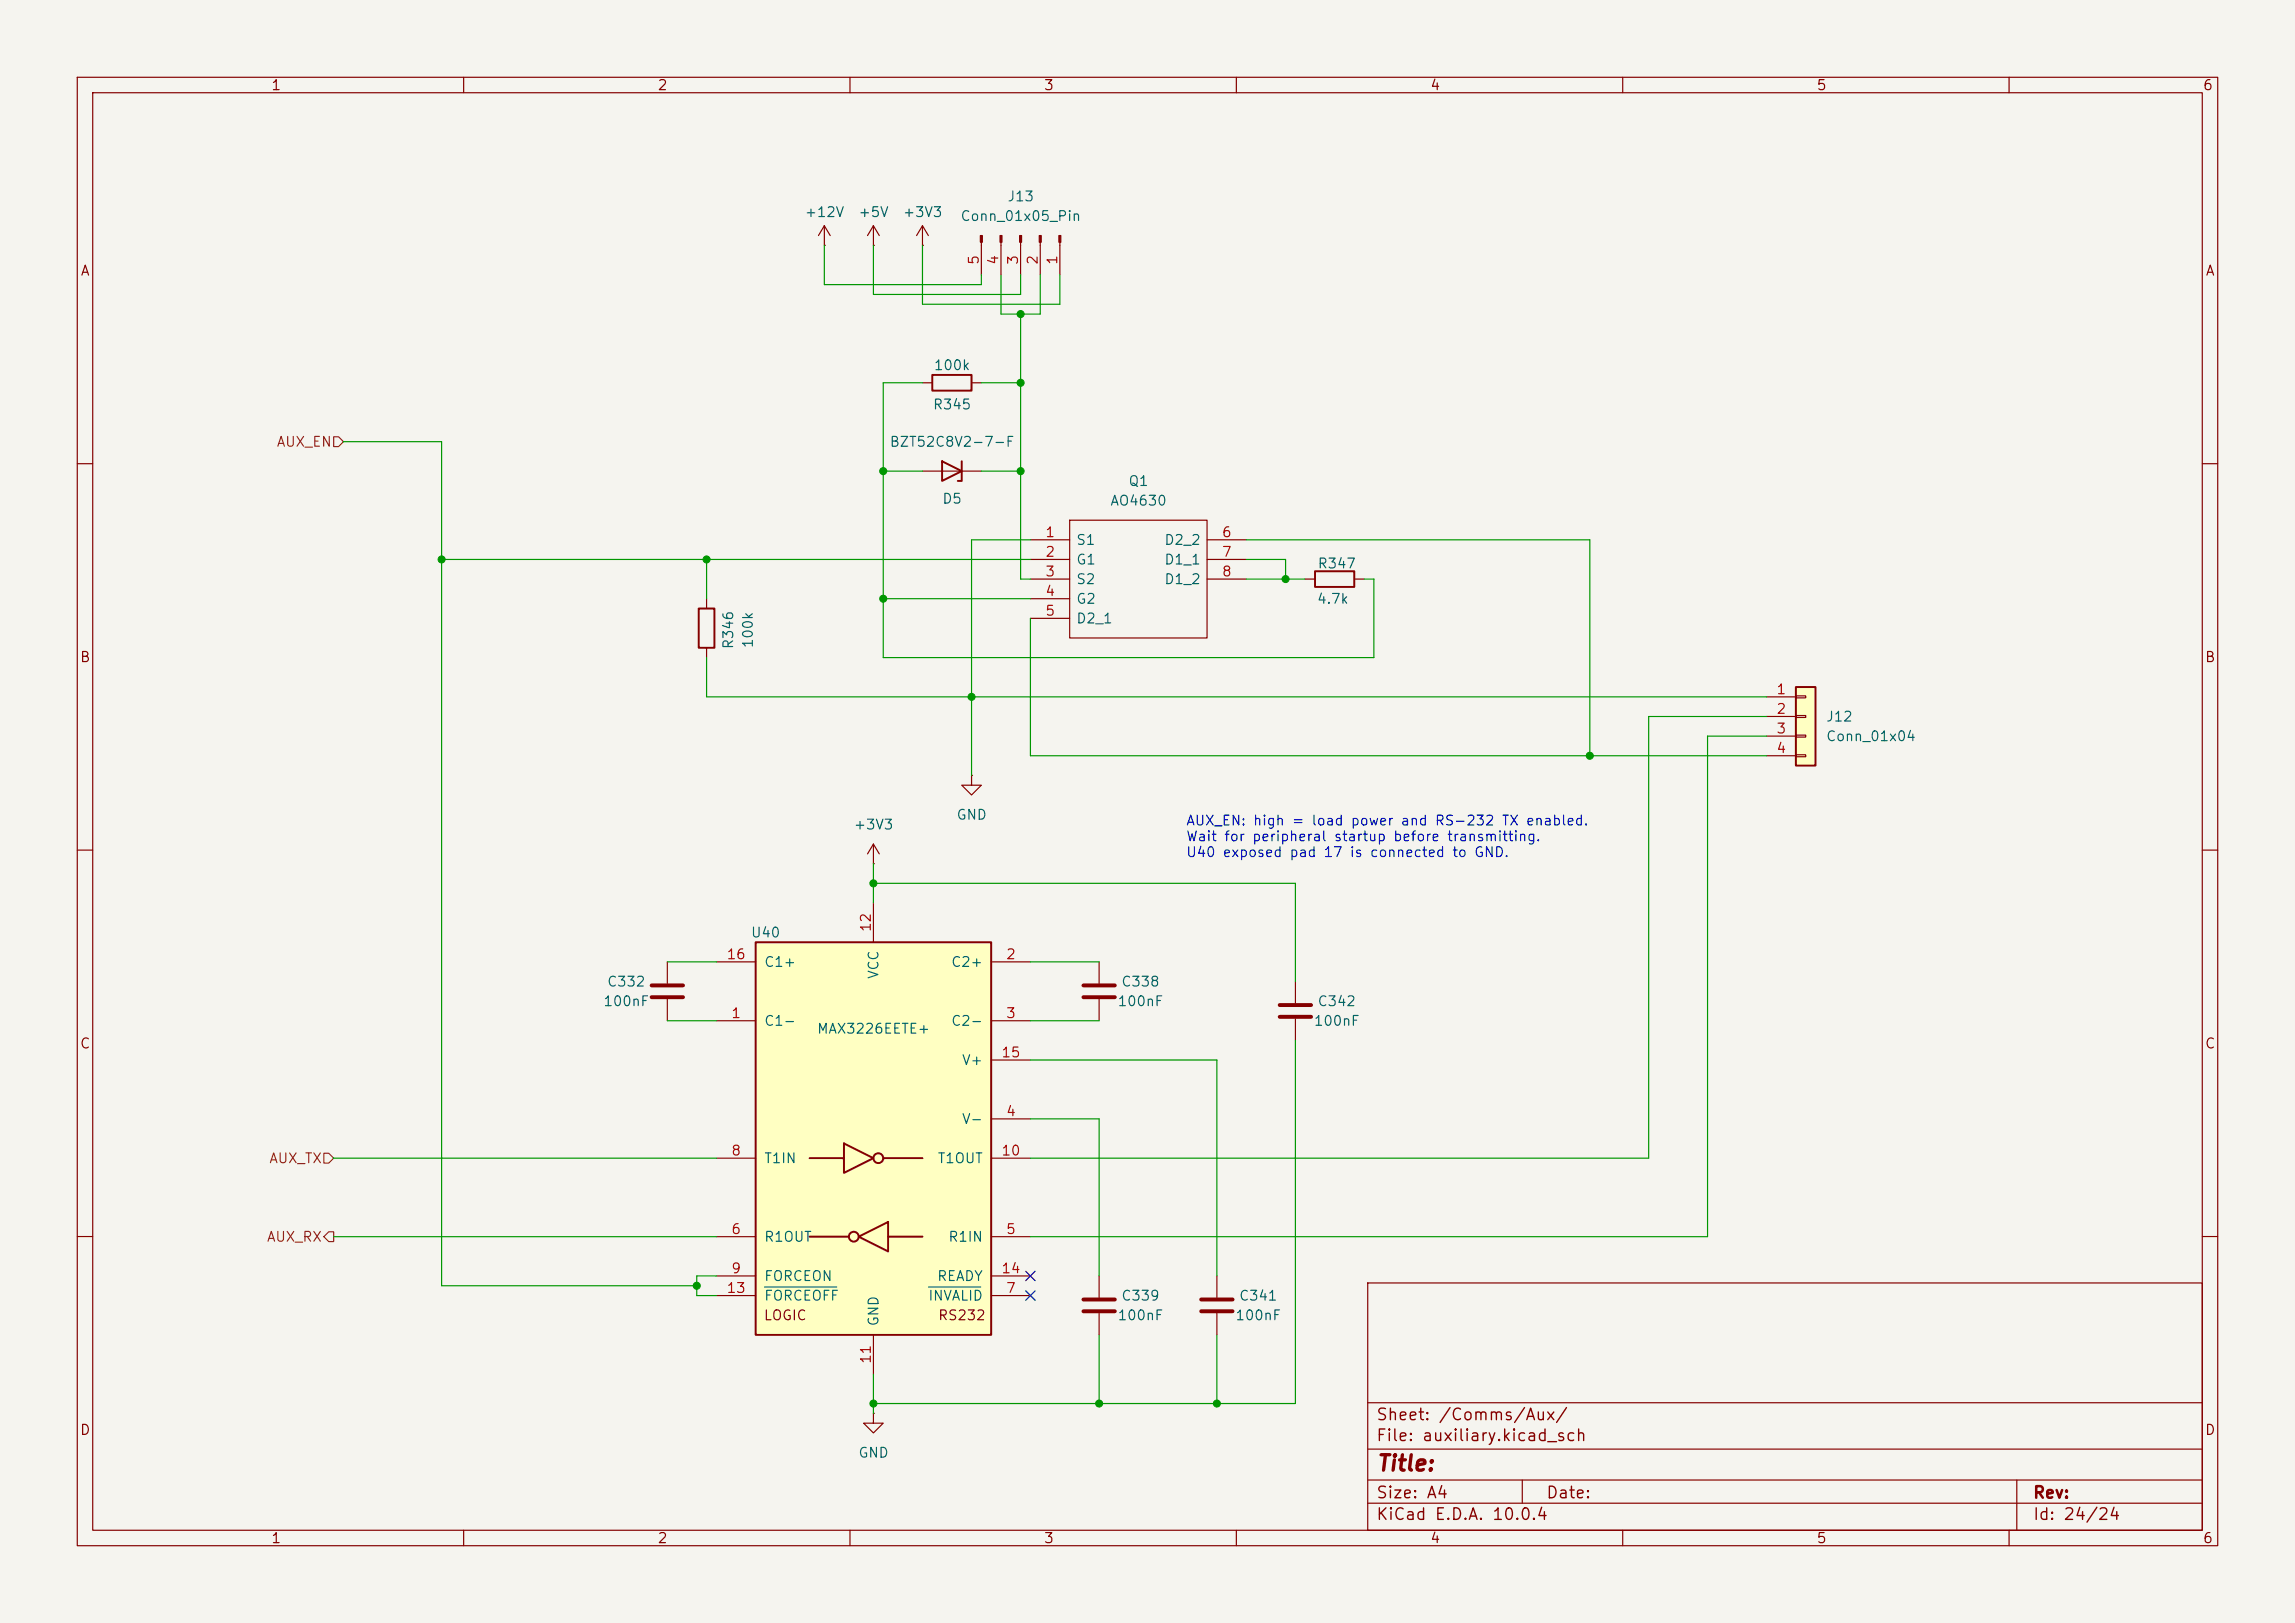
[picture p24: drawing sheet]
<svg xmlns="http://www.w3.org/2000/svg" width="297mm" height="210mm" viewBox="0 0 297 210" stroke-linecap="round" stroke-linejoin="round" font-family="sans-serif">
<defs><g id="words">
<text font-size="2" fill="#840000" x="178" y="190.8">Title:</text>
<g font-size="1.5" fill="#840000">
<text x="178" y="184.2">Sheet: /Comms/Aux/</text>
<text x="178" y="186.9">File: auxiliary.kicad_sch</text>
<text x="178" y="197.1">KiCad E.D.A. 10.0.4</text>
<text x="178" y="194.3">Size: A4</text>
<text x="200" y="194.3">Date:</text>
<text x="263" y="194.3">Rev:</text>
<text x="263" y="197.1">Id: 24/24</text>
</g>
<g font-size="1.3" fill="#840000">
<text x="35" y="12">1</text>
<text x="85" y="12">2</text>
<text x="135" y="12">3</text>
<text x="185" y="12">4</text>
<text x="235" y="12">5</text>
<text x="285" y="12">6</text>
<text x="10.3" y="36">A</text>
<text x="285.3" y="36">A</text>
<text x="10.3" y="86">B</text>
<text x="285.3" y="86">B</text>
<text x="10.3" y="136">C</text>
<text x="285.3" y="136">C</text>
<text x="98.7" y="171.2">LOGIC</text>
<text x="121.3" y="171.2">RS232</text>
<text x="10.3" y="186">D</text>
<text x="285.3" y="186">D</text>
<text x="35" y="200">1</text>
<text x="85" y="200">2</text>
<text x="135" y="200">3</text>
<text x="185" y="200">4</text>
<text x="235" y="200">5</text>
<text x="285" y="200">6</text>
</g>
<g font-size="1.3" fill="#006464">
<text x="104" y="28.4">+12V</text>
<text x="111" y="28.4">+5V</text>
<text x="116.7" y="28.4">+3V3</text>
<text x="124.2" y="28.9">Conn_01x05_Pin</text>
<text x="130.3" y="26.4">J13</text>
<text x="120.6" y="53.3">R345</text>
<text x="120.8" y="48.2">100k</text>
<text x="115" y="58.1">BZT52C8V2-7-F</text>
<text x="121.8" y="65.5">D5</text>
<text x="143.6" y="65.7">AO4630</text>
<text x="145.9" y="63.2">Q1</text>
<text x="139.2" y="70.8">S1</text>
<text x="150.6" y="70.8">D2_2</text>
<text x="139.2" y="73.4">G1</text>
<text x="139.2" y="75.9">S2</text>
<text x="150.6" y="73.4">D1_1</text>
<text x="150.6" y="75.9">D1_2</text>
<text x="170.4" y="73.9">R347</text>
<text x="97.7" y="84" transform="rotate(-90 97.7 84)">100k</text>
<text x="139.2" y="78.4">G2</text>
<text x="139.2" y="81">D2_1</text>
<text x="170.3" y="78.4">4.7k</text>
<text x="95.2" y="84.1" transform="rotate(-90 95.2 84.1)">R346</text>
<text x="236.2" y="93.7">J12</text>
<text x="236.2" y="96.2">Conn_01x04</text>
<text x="110.4" y="107.7">+3V3</text>
<text x="123.7" y="106.4">GND</text>
<text x="97.1" y="121.6">U40</text>
<text x="98.8" y="125.4">C1+</text>
<text x="123" y="125.4">C2+</text>
<text x="78" y="130.5">100nF</text>
<text x="78.5" y="128">C332</text>
<text x="114" y="126.8" transform="rotate(-90 114 126.8)">VCC</text>
<text x="144.5" y="130.5">100nF</text>
<text x="145" y="128">C338</text>
<text x="170.4" y="130.5">C342</text>
<text x="98.8" y="133.1">C1-</text>
<text x="105.6" y="134.1">MAX3226EETE+</text>
<text x="123" y="133.1">C2-</text>
<text x="169.9" y="133.1">100nF</text>
<text x="124.4" y="138.1">V+</text>
<text x="124.4" y="145.8">V-</text>
<text x="98.8" y="150.8">T1IN</text>
<text x="121.2" y="150.8">T1OUT</text>
<text x="98.8" y="161">R1OUT</text>
<text x="122.6" y="161">R1IN</text>
<text x="98.8" y="166.1">FORCEON</text>
<text x="121.2" y="166.1">READY</text>
<text x="98.8" y="168.6">FORCEOFF</text>
<text x="114" y="171.7" transform="rotate(-90 114 171.7)">GND</text>
<text x="120" y="168.6">INVALID</text>
<text x="144.5" y="171.2">100nF</text>
<text x="145" y="168.6">C339</text>
<text x="159.8" y="171.2">100nF</text>
<text x="160.3" y="168.6">C341</text>
<text x="111" y="188.9">GND</text>
</g>
<g font-size="1.3" fill="#a90000">
<text x="127" y="34.4" transform="rotate(-90 127 34.4)">5</text>
<text x="129.5" y="34.4" transform="rotate(-90 129.5 34.4)">4</text>
<text x="132.1" y="34.4" transform="rotate(-90 132.1 34.4)">3</text>
<text x="134.6" y="34.4" transform="rotate(-90 134.6 34.4)">2</text>
<text x="137.1" y="34.4" transform="rotate(-90 137.1 34.4)">1</text>
<text x="135.2" y="69.8">1</text>
<text x="158" y="69.8">6</text>
<text x="135.2" y="72.4">2</text>
<text x="135.2" y="74.9">3</text>
<text x="135.2" y="77.4">4</text>
<text x="158" y="72.4">7</text>
<text x="158" y="74.9">8</text>
<text x="135.2" y="80">5</text>
<text x="229.8" y="90.1">1</text>
<text x="229.8" y="92.7">2</text>
<text x="229.8" y="95.2">3</text>
<text x="229.8" y="97.8">4</text>
<text x="93.9" y="124.4">16</text>
<text x="113" y="120.7" transform="rotate(-90 113 120.7)">12</text>
<text x="130.1" y="124.4">2</text>
<text x="94.5" y="132.1">1</text>
<text x="129.5" y="137.1">15</text>
<text x="130.1" y="132.1">3</text>
<text x="94.5" y="149.8">8</text>
<text x="129.5" y="149.8">10</text>
<text x="130.1" y="144.8">4</text>
<text x="94.5" y="160">6</text>
<text x="130.1" y="160">5</text>
<text x="93.9" y="167.6">13</text>
<text x="94.5" y="165.1">9</text>
<text x="129.5" y="165.1">14</text>
<text x="130.1" y="167.6">7</text>
<text x="113" y="176.6" transform="rotate(-90 113 176.6)">11</text>
</g>
<g font-size="1.3" fill="#725600">
<text x="35.7" y="58.1">AUX_EN</text>
<text x="34.7" y="150.8">AUX_TX</text>
<text x="34.4" y="161">AUX_RX</text>
</g>
<g font-size="1.3" fill="#0000c2">
<text x="153.4" y="107.1">AUX_EN: high = load power and RS-232 TX enabled.</text>
<text x="153.4" y="109.2">Wait for peripheral startup before transmitting.</text>
<text x="153.4" y="111.2">U40 exposed pad 17 is connected to GND.</text>
</g>
</g></defs>
<path d="M0 0h297v210h-297z" fill="#f5f4ef" stroke="#f5f4ef" stroke-width=".13"/>
<g fill="none" stroke="#840000" stroke-width=".15">
<path d="M10 10h277v190h-277zM12 12h273v186h-273zM60 10v2M110 10v2M160 10v2M210 10v2M260 10v2M119.4 31.8h.1M119.4 29.2l-.8 1.3M119.4 29.2l.7 1.3M119.4 29.2v2.6M10 60h2"/>
<path d="M91.4 77.5v1.2M285 60h2M91.4 83.8v1.3M10 110h2M285 110h2M10 160h2M177 166h108v32h-108zM285 160h2M60 198v2M110 198v2M160 198v2M177 194.5h108"/>
<path d="M177 191.5h108M177 187.5h108M177 181.5h108M197 191.5v3M210 198v2M260 198v2M261 191.5v6.5"/>
</g>
<path d="M90.4 78.7h2.1v5.1h-2.1z" fill="none" stroke="#840000" stroke-width=".25"/>
<path d="M97.8 121.9h30.5v50.8h-30.5z" fill="#ffffc2"/>
<g fill="none" stroke="#840000" stroke-width=".25">
<path d="M97.8 121.9h30.5v50.8h-30.5zM104.8 149.9h4.4M109.2 148l3.8 1.9-3.8 1.9zM114.3 149.9h5.1M104.8 160h5.1M111.1 160l3.8-1.9v3.8zM114.9 160h4.5"/>
<circle cx="113.7" cy="149.9" r=".63"/>
<circle cx="110.5" cy="160" r=".63"/>
</g>
<g fill="none" stroke="#840000" stroke-width=".15">
<path d="M113 116.8v5.1M92.7 132.1h5.1M92.7 124.5h5.1M128.3 132.1h5M128.3 124.5h5M128.3 137.2h5M142.2 124.5v2.8M142.2 129.3v2.8M92.7 149.9h5.1M128.3 144.8h5M128.3 149.9h5M92.7 160h5.1"/>
<path d="M92.7 167.6h5.1M92.7 165.1h5.1M113 172.7v5.1M128.3 160h5M128.3 167.6h5M128.3 165.1h5M157.5 165.1v2.8M157.5 169.9v2.8"/>
</g>
<path d="M98.9 166.5h9.4M120.2 166.5h6.7" fill="none" stroke="#006464" stroke-width=".15"/>
<path d="M140.2 127.5h4.1M140.2 129h4.1M155.4 168.1h4.1M155.4 169.7h4.1" fill="none" stroke="#840000" stroke-width=".51"/>
<path d="M232.4 88.9h2.5v10.2h-2.5z" fill="#ffffc2"/>
<path d="M120.6 48.5h5.1v2h-5.1zM121.9 59.7l2.6 1.3-2.6 1.2zM124.5 59.7v2.5h-.5M170.2 73.9h5.1v2h-5.1zM232.4 88.9h2.5v10.2h-2.5z" fill="none" stroke="#840000" stroke-width=".25"/>
<g fill="none" stroke="#840000" stroke-width=".15">
<path d="M106.7 31.8h.1M106.7 29.2l-.8 1.3M106.7 29.2l.7 1.3M106.7 29.2v2.6M113 31.8h.1M113 29.2v2.6M113 29.2l-.7 1.3M113 29.2l.8 1.3M127 31.3v4.3M129.5 31.3v4.3M132.1 31.3v4.3M134.6 31.3v4.3"/>
<path d="M137.2 31.3v4.3M119.4 49.5h1.2M125.7 49.5h1.3M119.4 61h7.6M133.3 69.9h5.1M133.3 72.4h5.1M133.3 74.9h5.1M133.3 77.5h5.1M138.4 67.3h17.8v15.3h-17.8zM156.2 69.9h5.1M156.2 72.4h5.1M156.2 74.9h5.1"/>
<path d="M168.9 74.9h1.3M175.3 74.9h1.2M133.3 80h5.1M228.6 90.2h3.8M228.6 92.7h3.8M228.6 95.3h3.8M228.6 97.8h3.8M232.4 90h1.3v.3h-1.3zM232.4 92.6h1.3v.2h-1.3zM232.4 95.1h1.3v.3h-1.3zM232.4 97.7h1.3v.2h-1.3zM113 111.8h.1"/>
<path d="M113 109.2l-.7 1.3M113 109.2l.8 1.3M113 109.2v2.6M125.7 100.3v1.3h1.3l-1.3 1.3-1.2-1.3h1.2M125.7 100.3h.1M86.4 124.5v2.8M86.4 129.3v2.8M167.6 127v2.8M167.6 131.8v2.8M142.2 165.1v2.8M142.2 169.9v2.8M113 182.9v1.3h1.3l-1.3 1.2-1.2-1.2h1.2"/>
<path d="M113 182.9h.1"/>
</g>
<path d="M84.3 127.5h4.1M84.3 129h4.1M165.6 130h4.1M165.6 131.6h4.1M140.2 168.1h4.1M140.2 169.7h4.1" fill="none" stroke="#840000" stroke-width=".51"/>
<g fill="#840000" stroke="#840000" stroke-width=".15">
<path d="M137 30.5h.3v.8h-.3z"/>
<path d="M134.5 30.5h.2v.8h-.2z"/>
<path d="M132 30.5h.2v.8h-.2z"/>
<path d="M129.4 30.5h.3v.8h-.3z"/>
<path d="M126.9 30.5h.2v.8h-.2z"/>
</g>
<path d="M43.2 56.5h.6l.6 .7-.6 .6h-.6zM41.9 149.2h.6l.7 .7-.7 .6h-.6zM42.5 159.4h.7v1.3h-.7l-.6-.7z" fill="none" stroke="#725600" stroke-width=".15"/>
<g fill="none" stroke="#009600" stroke-width=".15">
<path d="M106.7 31.8v5h20.3v-1.2M113 31.8v6.3h19.1v-2.5M119.4 31.8v7.6h17.8v-3.8M129.5 35.6v5h5.1v-5M44.4 57.2h12.7v109.2h33.1M119.4 49.5h-5.1v35.6h63.5v-10.2h-1.3M127 49.5h5.1M132.1 40.6v34.3h1.2M57.1 72.4h76.2M91.4 72.4v5.1M114.3 61h5.1M114.3 77.5h19"/>
<path d="M127 61h5.1M133.3 69.9h-7.6v30.4M161.3 72.4h5.1v2.5M161.3 74.9h7.6M161.3 69.9h44.4v27.9M91.4 85.1v5.1h137.2M133.3 80v17.8h95.3M228.6 92.7h-15.2v57.2h-80.1M228.6 95.3h-7.6v64.7h-87.7M113 114.3h54.6v12.7M113 111.8v5M86.4 132.1h6.3"/>
<path d="M86.4 124.5h6.3M133.3 132.1h8.9M133.3 124.5h8.9M133.3 137.2h24.2v27.9M167.6 134.6v47h-54.6M43.2 149.9h49.5M133.3 144.8h8.9v20.3M43.2 160h49.5M92.7 165.1h-2.5v2.5h2.5M113 177.8v5.1M142.2 172.7v8.9M157.5 172.7v8.9"/>
</g>
<path d="M132.7 167l1.3 1.2M132.7 164.5l1.3 1.2M134 167l-1.3 1.2M134 164.5l-1.3 1.2" fill="none" stroke="#000084" stroke-width=".15"/>
<g fill="#009600" stroke="#009600" stroke-width=".13">
<circle cx="166.4" cy="74.9" r=".46"/>
<circle cx="132.1" cy="49.5" r=".46"/>
<circle cx="132.1" cy="61" r=".46"/>
<circle cx="125.7" cy="90.2" r=".46"/>
<circle cx="91.4" cy="72.4" r=".46"/>
<circle cx="114.3" cy="61" r=".46"/>
<circle cx="114.3" cy="77.5" r=".46"/>
<circle cx="90.2" cy="166.4" r=".46"/>
<circle cx="113" cy="181.6" r=".46"/>
<circle cx="57.1" cy="72.4" r=".46"/>
<circle cx="142.2" cy="181.6" r=".46"/>
<circle cx="205.7" cy="97.8" r=".46"/>
<circle cx="157.5" cy="181.6" r=".46"/>
<circle cx="132.1" cy="40.6" r=".46"/>
<circle cx="113" cy="114.3" r=".46"/>
</g>
<use href="#words"/>
</svg>
